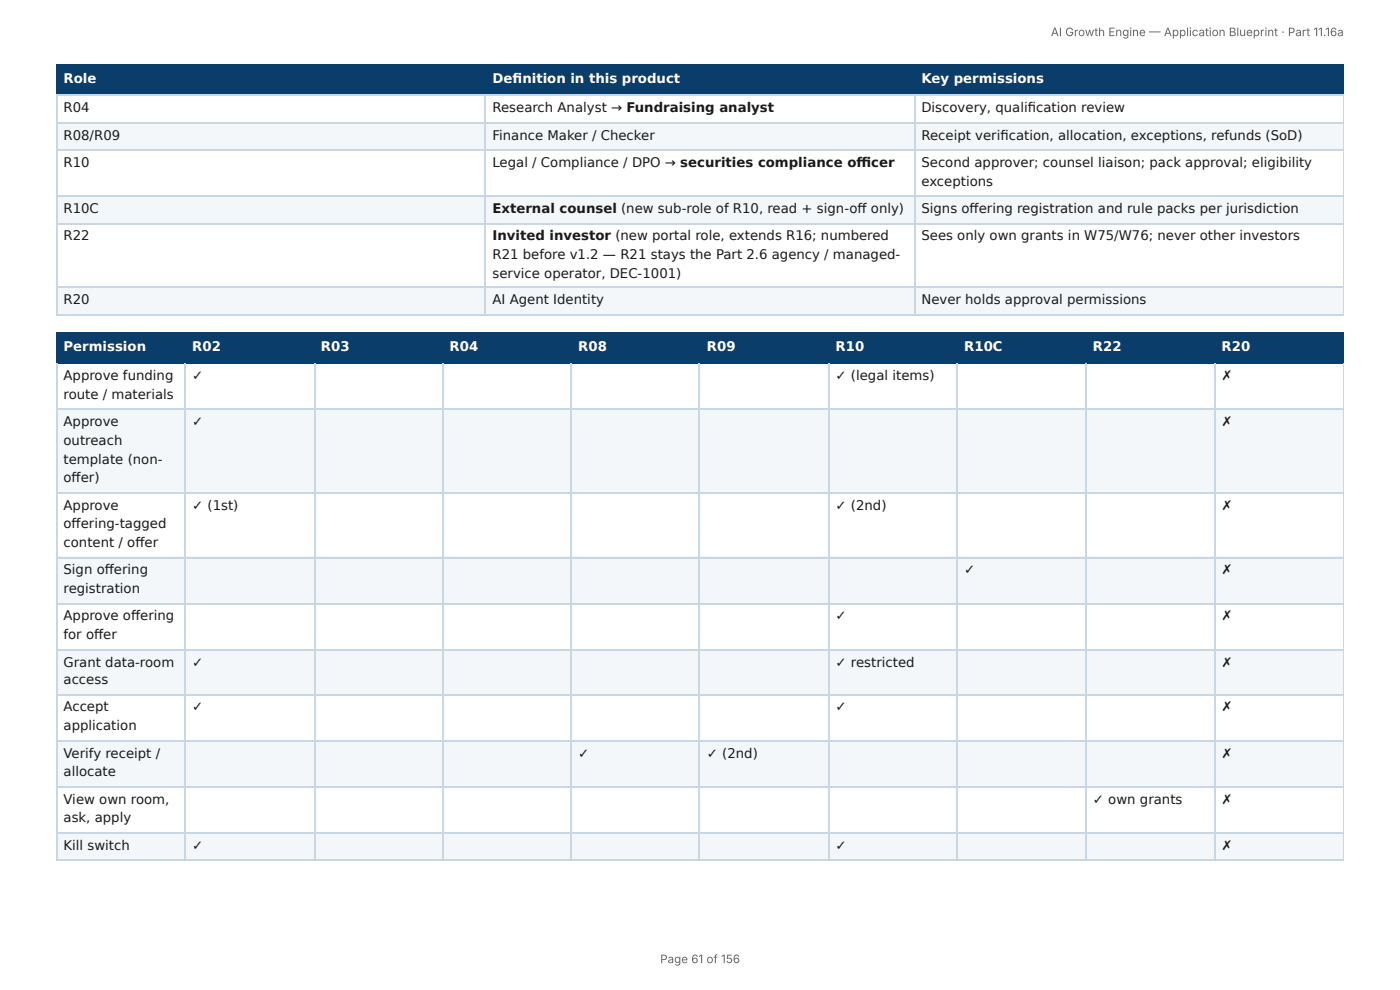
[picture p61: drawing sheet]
<svg xmlns="http://www.w3.org/2000/svg" width="297mm" height="210mm" viewBox="0 0 297 210" stroke-linecap="round" stroke-linejoin="round" font-family="sans-serif">
<defs><g id="words">
<g font-size="2.8" fill="#fff">
<text x="13.5" y="17.7">Role</text>
<text x="104.6" y="17.7">Defi nition in this product</text>
<text x="195.7" y="17.7">Key permissions</text>
<text x="13.5" y="74.6">Permission</text>
<text x="40.8" y="74.6">R02</text>
<text x="68.2" y="74.6">R03</text>
<text x="95.5" y="74.6">R04</text>
<text x="122.8" y="74.6">R08</text>
<text x="150.1" y="74.6">R09</text>
<text x="177.5" y="74.6">R10</text>
<text x="204.8" y="74.6">R10C</text>
<text x="232.1" y="74.6">R22</text>
<text x="259.5" y="74.6">R20</text>
</g>
<g font-size="2.8" fill="#1a1a1a">
<text x="13.5" y="23.8">R04</text>
<text x="104.6" y="23.8">Research Analyst → Fundraising analyst</text>
<text x="195.7" y="23.8">Discovery, qualifi cation review</text>
<text x="13.5" y="29.6">R08/R09</text>
<text x="104.6" y="29.6">Finance Maker / Checker</text>
<text x="195.7" y="29.6">Receipt verifi cation, allocation, exceptions, refunds (SoD)</text>
<text x="13.5" y="35.5">R10</text>
<text x="104.6" y="35.5">Legal / Compliance / DPO → securities compliance offi</text>
<text x="185" y="35.5">cer</text>
<text x="195.7" y="35.5">Second approver; counsel liaison; pack approval; eligibility</text>
<text x="195.7" y="39.4">exceptions</text>
<text x="13.5" y="45.2">R10C</text>
<text x="104.6" y="45.2">External counsel (new sub-role of R10, read + sign-off only)</text>
<text x="195.7" y="45.2">Signs off ering registration and rule packs per jurisdiction</text>
<text x="13.5" y="51.1">R22</text>
<text x="104.6" y="51.1">Invited investor (new portal role, extends R16; numbered</text>
<text x="195.7" y="51.1">Sees only own grants in W75/W76; never other investors</text>
<text x="104.6" y="55">R21 before v1.2 — R21 stays the Part 2.6 agency / managed-</text>
<text x="104.6" y="59">service operator, DEC-1001)</text>
<text x="13.5" y="64.6">R20</text>
<text x="104.6" y="64.6">AI Agent Identity</text>
<text x="195.7" y="64.6">Never holds approval permissions</text>
<text x="13.5" y="80.7">Approve funding</text>
<text x="40.8" y="80.7">✓</text>
<text x="177.5" y="80.7">✓ (legal items)</text>
<text x="259.5" y="80.7">✗</text>
<text x="13.5" y="84.7">route / materials</text>
<text x="13.5" y="90.5">Approve</text>
<text x="13.5" y="94.5">outreach</text>
<text x="40.8" y="90.5">✓</text>
<text x="259.5" y="90.5">✗</text>
<text x="13.5" y="98.4">template (non-</text>
<text x="13.5" y="102.4">off er)</text>
<text x="13.5" y="108.2">Approve</text>
<text x="13.5" y="112.2">off ering-tagged</text>
<text x="40.8" y="108.2">✓ (1st)</text>
<text x="177.5" y="108.2">✓ (2nd)</text>
<text x="259.5" y="108.2">✗</text>
<text x="13.5" y="116.2">content / off er</text>
<text x="13.5" y="122">Sign off ering</text>
<text x="13.5" y="125.9">registration</text>
<text x="204.8" y="122">✓</text>
<text x="259.5" y="122">✗</text>
<text x="13.5" y="131.8">Approve off ering</text>
<text x="177.5" y="131.8">✓</text>
<text x="259.5" y="131.8">✗</text>
<text x="13.5" y="135.7">for off er</text>
<text x="13.5" y="141.6">Grant data-room</text>
<text x="40.8" y="141.6">✓</text>
<text x="177.5" y="141.6">✓ restricted</text>
<text x="259.5" y="141.6">✗</text>
<text x="13.5" y="145.3">access</text>
<text x="13.5" y="151.1">Accept</text>
<text x="13.5" y="155">application</text>
<text x="40.8" y="151.1">✓</text>
<text x="177.5" y="151.1">✓</text>
<text x="259.5" y="151.1">✗</text>
<text x="13.5" y="160.9">Verify receipt /</text>
<text x="122.8" y="160.9">✓</text>
<text x="150.1" y="160.9">✓ (2nd)</text>
<text x="259.5" y="160.9">✗</text>
<text x="13.5" y="164.8">allocate</text>
<text x="13.5" y="170.7">View own room,</text>
<text x="232.1" y="170.7">✓ own grants</text>
<text x="259.5" y="170.7">✗</text>
<text x="13.5" y="174.6">ask, apply</text>
<text x="13.5" y="180.4">Kill switch</text>
<text x="40.8" y="180.4">✓</text>
<text x="177.5" y="180.4">✓</text>
<text x="259.5" y="180.4">✗</text>
</g>
<g font-size="2.5" fill="#666">
<text x="223.2" y="7.7">AI Growth Engine — Application Blueprint · Part 11.16a</text>
<text x="140.2" y="204.5">Page 61 of 156</text>
</g>
</g></defs>
<g fill="#0b3d6b">
<path d="M12.2 14h91v6.1h-91z"/>
<path d="M103.2 14h91v6.1h-91z"/>
<path d="M194.2 14h91.2v6.1h-91.2z"/>
</g>
<g fill="#f4f7fa">
<path d="M12.2 25.9h91v5.9h-91z"/>
<path d="M103.2 25.9h91v5.9h-91z"/>
<path d="M194.2 25.9h91.2v5.9h-91.2z"/>
<path d="M12.2 41.5h91v5.9h-91z"/>
<path d="M103.2 41.5h91v5.9h-91z"/>
<path d="M194.2 41.5h91.2v5.9h-91.2z"/>
<path d="M12.2 61.1h91v5.8h-91z"/>
<path d="M103.2 61.1h91v5.8h-91z"/>
<path d="M194.2 61.1h91.2v5.8h-91.2z"/>
</g>
<path d="M11.9 13.9h273.5M12 13.8v6.6M103.1 13.8v6.6M194.3 13.8v6.6M11.9 20.2h273.5" fill="none" stroke="#0b3d6b" stroke-width=".26"/>
<path d="M285.3 13.8v6.6" fill="none" stroke="#0b3d6b" stroke-width=".21"/>
<path d="M11.9 20.2h273.5M11.9 26.1h273.5M11.9 31.9h273.5M12 20.4v46.5M103.1 20.4v46.5M194.3 20.4v46.5M11.9 41.7h273.5M11.9 47.5h273.5M11.9 61h273.5M11.9 66.8h273.5" fill="none" stroke="#c9d6e3" stroke-width=".26"/>
<path d="M285.3 20.4v46.5" fill="none" stroke="#c9d6e3" stroke-width=".21"/>
<g fill="#0b3d6b">
<path d="M12.2 70.9h27.2v6.4h-27.2z"/>
<path d="M39.4 70.9h27.3v6.4h-27.3z"/>
<path d="M66.7 70.9h27.2v6.4h-27.2z"/>
<path d="M93.9 70.9h27.5v6.4h-27.5z"/>
<path d="M121.4 70.9h27.3v6.4h-27.3z"/>
<path d="M148.7 70.9h27.2v6.4h-27.2z"/>
<path d="M175.9 70.9h27.6v6.4h-27.6z"/>
<path d="M203.5 70.9h27.2v6.4h-27.2z"/>
<path d="M230.7 70.9h27.3v6.4h-27.3z"/>
<path d="M258 70.9h27.4v6.4h-27.4z"/>
</g>
<g fill="#f4f7fa">
<path d="M12.2 87h27.2v17.5h-27.2z"/>
<path d="M39.4 87h27.3v17.5h-27.3z"/>
<path d="M66.7 87h27.2v17.5h-27.2z"/>
<path d="M93.9 87h27.5v17.5h-27.5z"/>
<path d="M121.4 87h27.3v17.5h-27.3z"/>
<path d="M148.7 87h27.2v17.5h-27.2z"/>
<path d="M175.9 87h27.6v17.5h-27.6z"/>
<path d="M203.5 87h27.2v17.5h-27.2z"/>
<path d="M230.7 87h27.3v17.5h-27.3z"/>
<path d="M258 87h27.4v17.5h-27.4z"/>
<path d="M12.2 118.3h27.2v9.8h-27.2z"/>
<path d="M39.4 118.3h27.3v9.8h-27.3z"/>
<path d="M66.7 118.3h27.2v9.8h-27.2z"/>
<path d="M93.9 118.3h27.5v9.8h-27.5z"/>
<path d="M121.4 118.3h27.3v9.8h-27.3z"/>
<path d="M148.7 118.3h27.2v9.8h-27.2z"/>
<path d="M175.9 118.3h27.6v9.8h-27.6z"/>
<path d="M203.5 118.3h27.2v9.8h-27.2z"/>
<path d="M230.7 118.3h27.3v9.8h-27.3z"/>
<path d="M258 118.3h27.4v9.8h-27.4z"/>
<path d="M12.2 137.8h27.2v9.8h-27.2z"/>
<path d="M39.4 137.8h27.3v9.8h-27.3z"/>
<path d="M66.7 137.8h27.2v9.8h-27.2z"/>
<path d="M93.9 137.8h27.5v9.8h-27.5z"/>
<path d="M121.4 137.8h27.3v9.8h-27.3z"/>
<path d="M148.7 137.8h27.2v9.8h-27.2z"/>
<path d="M175.9 137.8h27.6v9.8h-27.6z"/>
<path d="M203.5 137.8h27.2v9.8h-27.2z"/>
<path d="M230.7 137.8h27.3v9.8h-27.3z"/>
<path d="M258 137.8h27.4v9.8h-27.4z"/>
<path d="M12.2 157.4h27.2v9.8h-27.2z"/>
<path d="M39.4 157.4h27.3v9.8h-27.3z"/>
<path d="M66.7 157.4h27.2v9.8h-27.2z"/>
<path d="M93.9 157.4h27.5v9.8h-27.5z"/>
<path d="M121.4 157.4h27.3v9.8h-27.3z"/>
<path d="M148.7 157.4h27.2v9.8h-27.2z"/>
<path d="M175.9 157.4h27.6v9.8h-27.6z"/>
<path d="M203.5 157.4h27.2v9.8h-27.2z"/>
<path d="M230.7 157.4h27.3v9.8h-27.3z"/>
<path d="M258 157.4h27.4v9.8h-27.4z"/>
<path d="M12.2 177h27.2v5.6h-27.2z"/>
<path d="M39.4 177h27.3v5.6h-27.3z"/>
<path d="M66.7 177h27.2v5.6h-27.2z"/>
<path d="M93.9 177h27.5v5.6h-27.5z"/>
<path d="M121.4 177h27.3v5.6h-27.3z"/>
<path d="M148.7 177h27.2v5.6h-27.2z"/>
<path d="M175.9 177h27.6v5.6h-27.6z"/>
<path d="M203.5 177h27.2v5.6h-27.2z"/>
<path d="M230.7 177h27.3v5.6h-27.3z"/>
<path d="M258 177h27.4v5.6h-27.4z"/>
</g>
<path d="M11.9 70.8h273.5M11.9 77.1h273.5M12 70.6v6.7M39.3 70.6v6.7M66.8 70.6v6.7M94.1 70.6v6.7M121.3 70.6v6.7M148.6 70.6v6.7M176.1 70.6v6.7M203.3 70.6v6.7M230.6 70.6v6.7M258.1 70.6v6.7" fill="none" stroke="#0b3d6b" stroke-width=".26"/>
<path d="M285.3 70.6v6.7" fill="none" stroke="#0b3d6b" stroke-width=".21"/>
<g fill="none" stroke="#c9d6e3" stroke-width=".26">
<path d="M12 77.3v105.5M39.3 77.3v105.5M66.8 77.3v105.5M94.1 77.3v105.5M121.3 77.3v105.5M148.6 77.3v105.5M176.1 77.3v105.5M203.3 77.3v105.5M230.6 77.3v105.5M258.1 77.3v105.5M11.9 86.9h273.5M11.9 104.6h273.5"/>
<path d="M11.9 118.4h273.5M11.9 128.2h273.5M11.9 138h273.5M11.9 147.5h273.5M11.9 157.3h273.5M11.9 167.1h273.5M11.9 176.9h273.5M11.9 182.7h273.5"/>
</g>
<path d="M285.3 77.3v105.5" fill="none" stroke="#c9d6e3" stroke-width=".21"/>
<use href="#words"/>
</svg>
